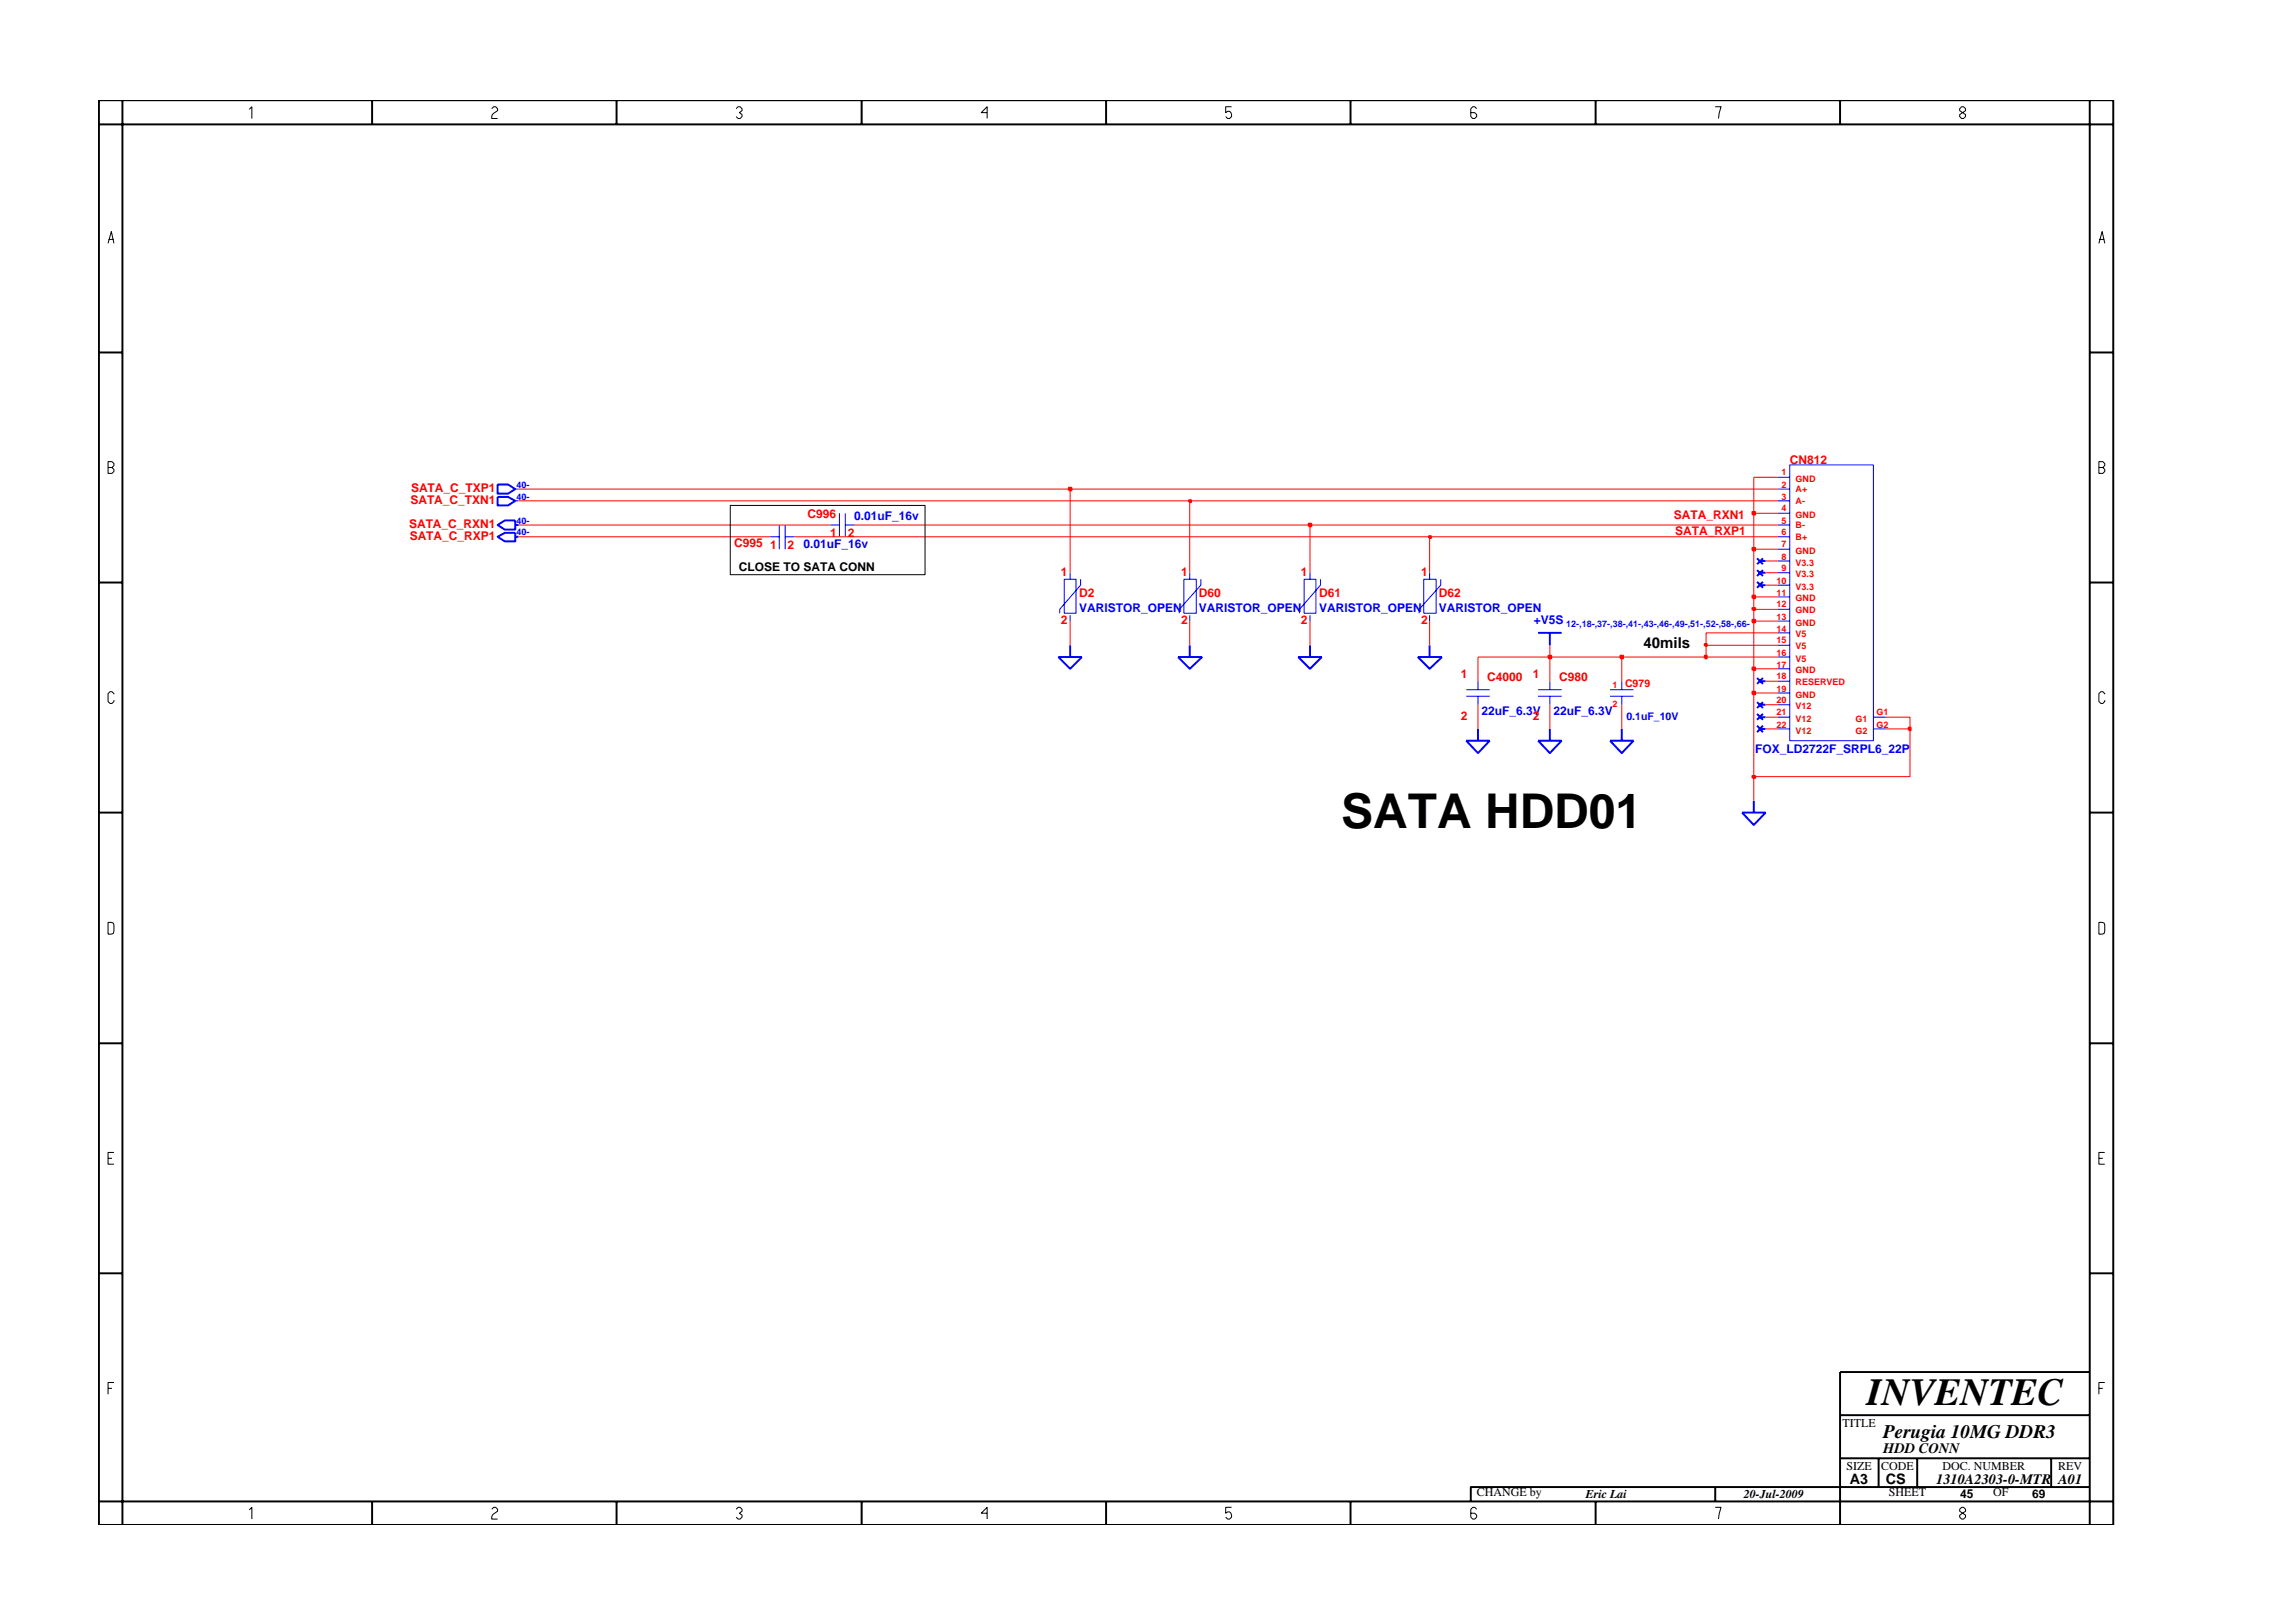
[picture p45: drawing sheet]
<svg xmlns="http://www.w3.org/2000/svg" width="297mm" height="210mm" viewBox="0 0 297 210" stroke-linecap="round" stroke-linejoin="round" font-family="sans-serif">
<defs><g id="words">
<text font-size="6.2" x="173.7" y="107.3">SATA HDD01</text>
<text font-size="5" x="241.8" y="182">INVENTEC</text>
<text font-size="2.5" x="244" y="186.3">Perugia 10MG DDR3</text>
<g font-size="1.9">
<text x="212.9" y="83.9">40mils</text>
<text x="244" y="188.2">HDD CONN</text>
<text x="239.6" y="192.2">A3</text>
<text x="244.3" y="192.3">CS</text>
<text x="250.8" y="192.2">1310A2303-0-MTR A01</text>
</g>
<g font-size="1.6" fill="#f00">
<text x="53.2" y="65.3">SATA_C_TXN1</text>
<text x="53.2" y="63.8">SATA_C_TXP1</text>
<text x="231.8" y="60.1">CN812</text>
<text x="53" y="68.4">SATA_C_RXN1</text>
<text x="53.1" y="70">SATA_C_RXP1</text>
<text x="95.1" y="70.9">C995</text>
<text x="99.8" y="71.1">1</text>
<text x="102" y="71.1">2</text>
<text x="104.6" y="67.1">C996</text>
<text x="107.6" y="69.5">1</text>
<text x="109.8" y="69.5">2</text>
<text x="216.8" y="67.2">SATA_RXN1</text>
<text x="217" y="69.4">SATA_RXP1</text>
<text x="137.4" y="74.6">1</text>
<text x="139.8" y="77.3">D2</text>
<text x="153" y="74.6">1</text>
<text x="155.3" y="77.3">D60</text>
<text x="168.5" y="74.6">1</text>
<text x="170.9" y="77.3">D61</text>
<text x="184.1" y="74.6">1</text>
<text x="186.4" y="77.3">D62</text>
<text x="137.4" y="80.8">2</text>
<text x="153" y="80.8">2</text>
<text x="168.5" y="80.8">2</text>
<text x="184.1" y="80.8">2</text>
<text x="189.2" y="87.8">1</text>
<text x="192.6" y="88.2">C4000</text>
<text x="198.6" y="87.8">1</text>
<text x="202" y="88.2">C980</text>
<text x="189.2" y="93.3">2</text>
<text x="198.6" y="93.3">2</text>
</g>
<g font-size="1.6" fill="#00f">
<text x="104.1" y="71">0.01uF_16v</text>
<text x="110.6" y="67.3">0.01uF_16v</text>
<text x="139.8" y="79.3">VARISTOR_OPEN</text>
<text x="155.3" y="79.3">VARISTOR_OPEN</text>
<text x="170.9" y="79.3">VARISTOR_OPEN</text>
<text x="186.4" y="79.3">VARISTOR_OPEN</text>
<text x="198.7" y="80.9">+V5S</text>
<text x="191.9" y="92.7">22uF_6.3V</text>
<text x="201.2" y="92.7">22uF_6.3V</text>
<text x="227.4" y="97.6">FOX_LD2722F_SRPL6_22P</text>
</g>
<g font-size="1.6">
<text x="95.7" y="73.9">CLOSE TO SATA CONN</text>
<text x="238.7" y="184.8">TITLE</text>
<text x="239.2" y="190.4">SIZE</text>
<text x="243.7" y="190.4">CODE</text>
<text x="251.6" y="190.4">DOC. NUMBER</text>
<text x="266.6" y="190.4">REV</text>
<text x="191.3" y="193.9">CHANGE by</text>
<text x="205.4" y="194.1">Eric Lai</text>
<text x="225.9" y="194.1">20-Jul-2009</text>
<text x="244.7" y="193.9">SHEET</text>
<text x="253.9" y="194.1">45</text>
<text x="258.2" y="193.9">OF</text>
<text x="263.3" y="194.1">69</text>
</g>
<text font-size="1.4" fill="#f00" x="210.5" y="89">C979</text>
<text font-size="1.4" fill="#00f" x="210.7" y="93.2">0.1uF_10V</text>
<g font-size="1.2" fill="#00f">
<text x="66.9" y="63.2">40-</text>
<text x="66.9" y="64.7">40-</text>
<text x="66.9" y="67.8">40-</text>
<text x="66.9" y="69.4">40-</text>
<text x="202.9" y="81.2">12-,18-,37-,38-,41-,43-,46-,49-,51-,52-,58-,66-</text>
</g>
<g font-size="1.2" fill="#f00">
<text x="230.8" y="61.6">1</text>
<text x="230.8" y="63.2">2</text>
<text x="230.8" y="64.7">3</text>
<text x="232.6" y="62.4">GND</text>
<text x="232.6" y="63.8">A+</text>
<text x="232.6" y="65.3">A-</text>
<text x="230.8" y="66.2">4</text>
<text x="230.8" y="70.9">7</text>
<text x="230.8" y="69.4">6</text>
<text x="230.8" y="67.8">5</text>
<text x="232.6" y="67.1">GND</text>
<text x="232.6" y="71.7">GND</text>
<text x="232.6" y="70">B+</text>
<text x="232.6" y="68.5">B-</text>
<text x="230.1" y="75.6">10</text>
<text x="230.1" y="77.2">11</text>
<text x="230.8" y="72.5">8</text>
<text x="230.8" y="74">9</text>
<text x="232.6" y="76.4">V3.3</text>
<text x="232.6" y="77.9">GND</text>
<text x="232.6" y="73.3">V3.3</text>
<text x="232.6" y="74.8">V3.3</text>
<text x="230.1" y="83.3">15</text>
<text x="230.1" y="78.7">12</text>
<text x="230.1" y="80.3">13</text>
<text x="230.1" y="81.8">14</text>
<text x="232.6" y="79.4">GND</text>
<text x="232.6" y="81.1">GND</text>
<text x="232.6" y="82.6">V5</text>
<text x="208.9" y="89.2">1</text>
<text x="230.1" y="88">18</text>
<text x="230.1" y="84.9">16</text>
<text x="230.1" y="86.5">17</text>
<text x="230.1" y="89.6">19</text>
<text x="232.6" y="88.7">RESERVED</text>
<text x="232.6" y="85.7">V5</text>
<text x="232.6" y="87.2">GND</text>
<text x="232.6" y="84.1">V5</text>
<text x="208.9" y="91.6">2</text>
<text x="230.1" y="91.1">20</text>
<text x="230.1" y="92.7">21</text>
<text x="230.1" y="94.3">22</text>
<text x="232.6" y="90.4">GND</text>
<text x="232.6" y="91.9">V12</text>
<text x="232.6" y="93.5">V12</text>
<text x="232.6" y="95">V12</text>
<text x="240.4" y="93.5">G1</text>
<text x="240.4" y="95">G2</text>
<text x="243.1" y="92.7">G1</text>
<text x="243.1" y="94.3">G2</text>
</g>
</g></defs>
<g fill="none" stroke="#00f" stroke-width=".13">
<path d="M66.7 63.4h.5M66.7 64.9h.5M99.8 69.5h1.2M101 68v3.1M101.7 69.5h1.2M101.7 68v3.1M107.6 68h1.1M108.7 66.5v3M109.5 68h1.2M109.5 66.5v3M137.9 75h1.5v4.4h-1.5zM138.6 74.2v.8"/>
<path d="M138.6 79.7v.8M140 75v.8l-2.7 3.1v.5M153.4 75h1.6v4.4h-1.6zM154.1 74.2v.8M154.1 79.7v.8M155.6 75v.8l-2.8 3.1v.5M168.9 75h1.6v4.4h-1.6zM169.7 74.2v.8M169.7 79.7v.8M171.1 75v.8l-2.8 3.1v.5M184.4 75h1.6v4.4h-1.6zM185.2 74.2v.8"/>
<path d="M185.2 79.7v.8M186.6 75v.8l-2.8 3.1v.5M230.3 69.5h1.5M230.3 68h1.5M230.3 63.4h1.5M230.3 64.9h1.5M230.3 61.8h1.5M230.3 66.5h1.5M230.3 71.1h1.5M230.3 72.7h1.5M230.3 74.2h1.5M230.3 75.8h1.5"/>
<path d="M230.3 77.3h1.5M230.3 78.9h1.5M231.8 60.2h10.9v35.8h-10.9zM189.9 89.4h3.1M189.9 90.2h3.1M191.5 88.3v1.1M191.5 90.2v1.1M199.2 89.4h3.1M199.2 90.2h3.1M200.8 88.3v1.1M200.8 90.2v1.1M208.6 89.4h3"/>
<path d="M208.6 90.2h3M210.1 88.3v1.1M210.1 90.2v1.1M230.3 80.5h1.5M230.3 82h1.5M230.3 83.6h1.5M230.3 85.1h1.5M230.3 86.6h1.5M230.3 88.3h1.5M230.3 89.8h1.5M230.3 91.3h1.5M230.3 92.9h1.5"/>
<path d="M230.3 94.4h1.5M242.7 92.9h1.6M242.7 94.4h1.6"/>
</g>
<g fill="none" stroke="#00f" stroke-width=".25">
<path d="M64.5 69.5l.9-.5h1.3v1.1h-1.3zM64.5 68l.9-.6h1.3v1.2h-1.3zM64.5 62.8h1.3l.9 .6-.9 .6h-1.3zM64.5 64.4h1.3l.9 .5-.9 .6h-1.3zM66.7 69.5h.5M66.7 68h.5M227.6 72.3l.8 .8M227.6 75.4l.8 .7M227.6 73.9l.8 .7M228 72.7h.7M228 75.8h.7M228 74.2h.7"/>
<path d="M228.4 72.3l-.8 .8M228.4 75.4l-.8 .7M228.4 73.9l-.8 .7M137.1 85.1h3.1l-1.6 1.5zM138.6 83.6v1.5M152.6 85.1h3.1l-1.6 1.5zM154.1 83.6v1.5M168.2 85.1h3l-1.5 1.5zM169.7 83.6v1.5M183.7 85.1h3.1l-1.6 1.5zM185.2 83.6v1.5M189.9 96h3.1l-1.5 1.6z"/>
<path d="M191.5 94.4v1.6M199.2 96h3.1l-1.5 1.6zM199.2 82h3.1M200.8 82v1.6M200.8 94.4v1.6M208.6 96h3l-1.5 1.6zM210.1 94.4v1.6M227.6 87.8l.8 .8M227.6 92.5l.8 .7M227.6 94l.8 .9M227.6 91l.8 .7M228 88.3h.7"/>
<path d="M228 92.9h.7M228 94.4h.7M228 91.3h.7M228.4 87.8l-.8 .8M228.4 92.5l-.8 .7M228.4 94l-.8 .9M228.4 91l-.8 .7M225.7 105.3h3l-1.5 1.6zM227.2 103.7v1.6"/>
</g>
<path d="M227.2 100.6v3.1" fill="none" stroke="#f00" stroke-width=".13"/>
<path d="M227 100.5h.4v.3h-.4z" fill="#8e2323"/>
<path d="M227 100.5h.4v.3h-.4z" fill="none" stroke="#f00" stroke-width=".25"/>
<path d="M191.5 91.3v3.1M200.8 91.3v3.1M210.1 91.3v3.1M227.2 89.8v10.8h20.2v-6.2h-3.1M228.7 94.4h1.6" fill="none" stroke="#f00" stroke-width=".13"/>
<path d="M247.3 94.3h.2v.3h-.2z" fill="#8e2323"/>
<path d="M247.3 94.3h.2v.3h-.2z" fill="none" stroke="#f00" stroke-width=".25"/>
<path d="M228.7 92.9h1.6M228.7 91.3h1.6M244.3 92.9h3.1v1.5" fill="none" stroke="#f00" stroke-width=".13"/>
<path d="M227 89.6h.4v.3h-.4z" fill="#8e2323"/>
<path d="M227 89.6h.4v.3h-.4z" fill="none" stroke="#f00" stroke-width=".25"/>
<path d="M191.5 85.1v3.2M200.8 85.1v3.2M210.1 85.1v3.2M227.2 86.6v3.2h3.1M228.7 88.3h1.6" fill="none" stroke="#f00" stroke-width=".13"/>
<path d="M227 86.5h.4v.3h-.4z" fill="#8e2323"/>
<path d="M227 86.5h.4v.3h-.4z" fill="none" stroke="#f00" stroke-width=".25"/>
<path d="M191.5 85.1h9.3M227.2 80.5v6.1h3.1" fill="none" stroke="#f00" stroke-width=".13"/>
<path d="M200.6 84.9h.3v.4h-.3z" fill="#8e2323"/>
<path d="M200.6 84.9h.3v.4h-.3z" fill="none" stroke="#f00" stroke-width=".25"/>
<path d="M200.8 83.6v1.5h9.3" fill="none" stroke="#f00" stroke-width=".13"/>
<path d="M209.9 84.9h.4v.4h-.4z" fill="#8e2323"/>
<path d="M209.9 84.9h.4v.4h-.4z" fill="none" stroke="#f00" stroke-width=".25"/>
<path d="M210.1 85.1h10.9" fill="none" stroke="#f00" stroke-width=".13"/>
<path d="M220.8 84.9h.3v.4h-.3z" fill="#8e2323"/>
<path d="M220.8 84.9h.3v.4h-.3z" fill="none" stroke="#f00" stroke-width=".25"/>
<path d="M138.6 80.5v3.1M154.1 80.5v3.1M169.7 80.5v3.1M185.2 80.5v3.1M221 83.6v1.5h9.3" fill="none" stroke="#f00" stroke-width=".13"/>
<path d="M220.8 83.4h.3v.3h-.3z" fill="#8e2323"/>
<path d="M220.8 83.4h.3v.3h-.3z" fill="none" stroke="#f00" stroke-width=".25"/>
<path d="M230.3 82h-9.3v1.6h9.3" fill="none" stroke="#f00" stroke-width=".13"/>
<path d="M227 80.3h.4v.3h-.4z" fill="#8e2323"/>
<path d="M227 80.3h.4v.3h-.4z" fill="none" stroke="#f00" stroke-width=".25"/>
<path d="M227.2 78.9v1.6h3.1" fill="none" stroke="#f00" stroke-width=".13"/>
<path d="M227 78.8h.4v.2h-.4z" fill="#8e2323"/>
<path d="M227 78.8h.4v.2h-.4z" fill="none" stroke="#f00" stroke-width=".25"/>
<path d="M227.2 77.3v1.6h3.1" fill="none" stroke="#f00" stroke-width=".13"/>
<path d="M227 77.2h.4v.3h-.4z" fill="#8e2323"/>
<path d="M227 77.2h.4v.3h-.4z" fill="none" stroke="#f00" stroke-width=".25"/>
<path d="M138.6 63.4v10.8M154.1 64.9v9.3M169.7 68v6.2M185.2 69.5v4.7M227.2 71.1v6.2h3.1M228.7 75.8h1.6M228.7 74.2h1.6M228.7 72.7h1.6" fill="none" stroke="#f00" stroke-width=".13"/>
<path d="M227 71h.4v.3h-.4z" fill="#8e2323"/>
<path d="M227 71h.4v.3h-.4z" fill="none" stroke="#f00" stroke-width=".25"/>
<path d="M67.2 69.5h32.6M102.9 69.5h82.3M227.2 66.5v4.6h3.1" fill="none" stroke="#f00" stroke-width=".13"/>
<path d="M185.1 69.5h.3v.2h-.3z" fill="#8e2323"/>
<path d="M185.1 69.5h.3v.2h-.3z" fill="none" stroke="#f00" stroke-width=".25"/>
<path d="M67.2 68h40.4M110.7 68h59M185.2 69.5h45.1" fill="none" stroke="#f00" stroke-width=".13"/>
<path d="M169.5 67.8h.4v.4h-.4z" fill="#8e2323"/>
<path d="M169.5 67.8h.4v.4h-.4z" fill="none" stroke="#f00" stroke-width=".25"/>
<path d="M169.7 68h60.6" fill="none" stroke="#f00" stroke-width=".13"/>
<path d="M227 66.3h.4v.4h-.4z" fill="#8e2323"/>
<path d="M227 66.3h.4v.4h-.4z" fill="none" stroke="#f00" stroke-width=".25"/>
<path d="M67.2 64.9h86.9M227.2 61.8v4.7h3.1" fill="none" stroke="#f00" stroke-width=".13"/>
<path d="M154 64.8h.3v.3h-.3z" fill="#8e2323"/>
<path d="M154 64.8h.3v.3h-.3z" fill="none" stroke="#f00" stroke-width=".25"/>
<path d="M67.2 63.4h71.4M154.1 64.9h76.2" fill="none" stroke="#f00" stroke-width=".13"/>
<path d="M138.5 63.2h.3v.3h-.3z" fill="#8e2323"/>
<path d="M138.5 63.2h.3v.3h-.3z" fill="none" stroke="#f00" stroke-width=".25"/>
<path d="M138.6 63.4h91.7M227.2 61.8h3.1" fill="none" stroke="#f00" stroke-width=".13"/>
<g fill="none" stroke="#000" stroke-width=".25">
<path d="M12.8 13h261v184.6h-261zM12.8 16.1h261M15.9 13v184.6M48.2 13v3.1M79.9 13v3.1M111.6 13v3.1M143.3 13v3.1M174.9 13v3.1M206.7 13v3.1M238.4 13v3.1M270.7 13v184.6M12.8 45.7h3.1"/>
<path d="M270.7 45.7h3.1M12.8 75.5h3.1M270.7 75.5h3.1M12.8 105.3h3.1M270.7 105.3h3.1M12.8 135.2h3.1M270.7 135.2h3.1M12.8 165h3.1M270.7 165h3.1M270.7 177.7h-32.3v19.9M12.8 194.5h261M48.2 194.5v3.1"/>
<path d="M79.9 194.5v3.1M111.6 194.5v3.1M143.3 194.5v3.1M174.9 194.5v3.1M206.7 194.5v3.1M222.2 192.6v1.9M238.4 183.3h32.3M238.4 188.9h32.3M243.4 188.9v3.7M248.4 188.9v3.7M265.7 188.9v3.7M270.7 192.6h-80.2v1.9"/>
</g>
<g fill="none" stroke="#000" stroke-width=".13">
<path d="M32.3 14.2l.3-.4v1.6M63.7 14.1l.3-.3h.2l.3 .3v.2l-.5 .4-.3 .4v.3h.8M95.4 14.1l.2-.3h.3l.2 .3v.2l-.3 .3 .3 .2v.3l-.2 .3h-.3l-.2-.3M127.9 14.6h-.8l.8-.8v1.6M159.5 13.8h-.7v.8l.2-.2a.5 .5 0 0 1 .5 .7l-.2 .3h-.3l-.2-.3M191.3 14.1l-.3-.3h-.2l-.3 .3v1l.3 .3h.2l.3-.3v-.3l-.3-.2h-.5M222.2 13.8h.8l-.4 1.6M253.9 14.1l.2-.3h.3l.2 .3v.2l-.7 .5v.3l.2 .3h.3l.2-.3v-.3l-.7-.5zM14 31.5l.4-1.5 .4 1.5M14.1 31h.6M271.9 31.5l.4-1.5 .4 1.5M272 31h.6"/>
<path d="M14 59.8h.5l.3 .3v.2l-.3 .3 .3 .2v.3l-.3 .2h-.5zM14 60.6h.5M94.6 65.5h25.2v9h-25.2zM271.9 60.6h.5l.3-.3v-.2l-.3-.3h-.5v1.5h.5l.3-.2v-.3l-.3-.2M14.8 89.9l-.3-.3h-.2l-.3 .3v1l.3 .2h.2l.3-.2v-.2M272.7 89.9l-.3-.3h-.3l-.2 .3v1l.2 .2h.3l.3-.2v-.2M14 119.5l.7 .1 .1 .2-.1 1.1-.7 .1zM271.9 119.5l.7 .1 .1 .2-.1 1.1-.7 .1zM14 150.1h.5M14.8 149.3h-.8v1.5h.8M271.9 150.1h.5M272.7 149.3h-.8v1.5h.8"/>
<path d="M14 179.9h.5M14.8 179.1h-.8v1.5M271.9 179.9h.5M272.7 179.1h-.8v1.5M32.3 195.6l.3-.3v1.5M63.7 195.5l.3-.2h.2l.3 .2v.3l-.7 .5-.1 .2v.3h.8M95.4 195.5l.2-.2h.3l.2 .2v.3l-.3 .2 .3 .3v.2l-.2 .3h-.3l-.2-.3M127.9 196h-.8l.8-.7v1.5M159.5 195.3h-.7v.7l.2-.1a.5 .5 0 0 1 .5 .6l-.2 .3h-.3l-.2-.3M191.3 195.5l-.3-.2h-.2l-.3 .2v1l.3 .3h.2l.3-.3v-.2l-.3-.3h-.5M222.2 195.3h.8l-.4 1.5M254.1 195.3l-.2 .2v.3l.7 .5v.2l-.2 .3h-.3l-.2-.3v-.2l.7-.5v-.3l-.2-.2z"/>
</g>
<use href="#words"/>
</svg>
